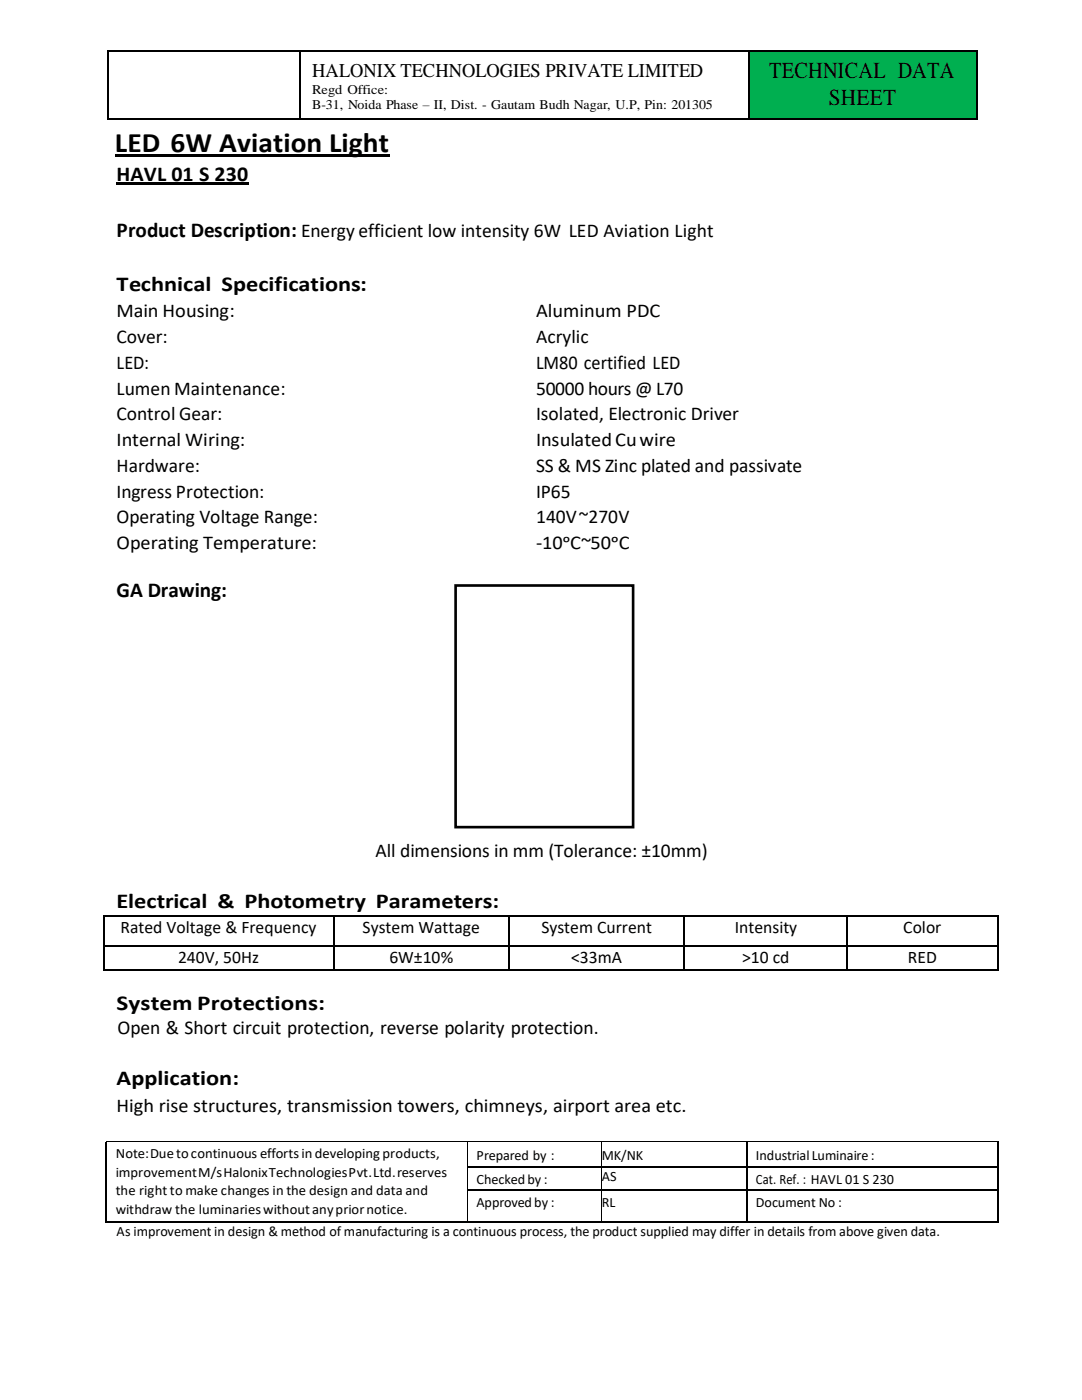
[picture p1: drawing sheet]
<svg xmlns="http://www.w3.org/2000/svg" width="216mm" height="279mm" viewBox="0 0 216 279" stroke-linecap="round" stroke-linejoin="round" font-family="sans-serif">
<defs><g id="words">
<text font-size="5.6" x="22.9" y="30.4">LED 6W Aviation Light</text>
<g font-size="4.6">
<text x="153.5" y="15.6">TECHNICAL DATA</text>
<text x="165.4" y="21">SHEET</text>
</g>
<g font-size="4.2">
<text x="23.2" y="36.2">HAVL 01 S 230</text>
<text x="23.2" y="47.3">Product Description: Energyefficient low intensity 6W LED Aviation Light</text>
<text x="23.2" y="58.1">Technical Specifications:</text>
<text x="23.2" y="119.1">GA Drawing:</text>
<text x="23.2" y="181.2">Electrical &amp; Photometry Parameters:</text>
<text x="23.2" y="201.6">System Protections:</text>
<text x="23.2" y="216.6">Application:</text>
</g>
<g font-size="3.9">
<text x="62.3" y="15.3">HALONIX TECHNOLOGIES PRIVATE LIMITED</text>
<text x="23.2" y="63.3">Main Housing:</text>
<text x="107" y="63.3">Aluminum PDC</text>
<text x="23.2" y="68.5">Cover:</text>
<text x="107" y="68.5">Acrylic</text>
<text x="23.2" y="73.6">LED:</text>
<text x="107" y="73.6">LM80 certified LED</text>
<text x="23.2" y="78.7">Lumen Maintenance:</text>
<text x="23.2" y="83.9">Control Gear:</text>
<text x="107" y="78.7">50000 hours @ L70</text>
<text x="107" y="83.9">Isolated, Electronic Driver</text>
<text x="23.2" y="89.1">Internal Wiring:</text>
<text x="107" y="89.1">InsulatedCuwire</text>
<text x="23.2" y="94.2">Hardware:</text>
<text x="107" y="94.2">SS &amp; MS Zinc plated and passivate</text>
<text x="23.2" y="99.3">Ingress Protection:</text>
<text x="107" y="99.3">IP65</text>
<text x="23.2" y="104.5">Operating Voltage Range:</text>
<text x="107" y="104.5">140V~270V</text>
<text x="23.2" y="109.6">Operating Temperature:</text>
<text x="107" y="109.6">-10ᵒC~50ᵒC</text>
<text x="74.9" y="171">All dimensions in mm (Tolerance: ±10mm)</text>
<text x="23.5" y="206.4">Open &amp; Short circuit protection, reverse polarity protection.</text>
<text x="23.2" y="221.9">High rise structures, transmission towers, chimneys, airport area etc.</text>
</g>
<g font-size="3.5">
<text x="24.1" y="186.2">Rated Voltage &amp; Frequency</text>
<text x="72.4" y="186.2">System Wattage</text>
<text x="108" y="186.2">System Current</text>
<text x="146.6" y="186.2">Intensity</text>
<text x="180.2" y="186.2">Color</text>
<text x="35.5" y="192.3">240V, 50Hz</text>
<text x="77.7" y="192.3">6W±10%</text>
<text x="114" y="192.3">&lt;33mA</text>
<text x="148.1" y="192.3">&gt;10 cd</text>
<text x="181.2" y="192.3">RED</text>
</g>
<g font-size="2.8">
<text x="23.1" y="231.2">Note:Duetocontinuous effortsin developing products,</text>
<text x="95.1" y="231.5">Prepared by :</text>
<text x="120.1" y="231.5">MK/NK</text>
<text x="150.8" y="231.5">IndustrialLuminaire:</text>
<text x="23.1" y="234.9">improvementM/sHalonixTechnologiesPvt.Ltd.reserves</text>
<text x="23.1" y="238.5">the right to make changes in the design and data and</text>
<text x="95.1" y="236.4">Checkedby :</text>
<text x="120.1" y="235.7">AS</text>
<text x="150.8" y="236.4">Cat. Ref. : HAVL 01 S 230</text>
<text x="23.1" y="242.2">withdraw the luminarieswithoutanypriornotice.</text>
<text x="95.1" y="241">Approvedby :</text>
<text x="120.1" y="241">RL</text>
<text x="150.8" y="241">Document No :</text>
<text x="23.2" y="246.6">As improvement in design &amp; method of manufacturing is a continuous process, the product supplied may differ in details from above given data.</text>
</g>
<g font-size="2.7">
<text x="62.3" y="18.7">Regd Office:</text>
<text x="62.3" y="21.7">B-31, Noida Phase – II, Dist. - Gautam Budh Nagar, U.P, Pin: 201305</text>
</g>
</g></defs>
<g fill="#00af50">
<path d="M149.6 10.3h45.2v13.4h-45.2z" fill-rule="evenodd"/>
<path d="M149.6 10.3h45.2v6.5h-45.2z" fill-rule="evenodd"/>
<path d="M149.6 16.8h45.2v5.3h-45.2z" fill-rule="evenodd"/>
</g>
<g fill="#000">
<path d="M21.4 10.1h.2v.2h-.2z" fill-rule="evenodd"/>
<path d="M21.4 10.1h.2v.2h-.2z" fill-rule="evenodd"/>
<path d="M59.7 10.1h.3v.2h-.3z" fill-rule="evenodd"/>
<path d="M149.3 10.1h.3v.2h-.3z" fill-rule="evenodd"/>
<path d="M194.9 10.1h.2v.2h-.2z" fill-rule="evenodd"/>
<path d="M194.9 10.1h.2v.2h-.2z" fill-rule="evenodd"/>
<path d="M21.4 23.7h.2v.3h-.2z" fill-rule="evenodd"/>
<path d="M21.4 23.7h.2v.3h-.2z" fill-rule="evenodd"/>
<path d="M22.9 30.7h54.8v.6h-54.8z" fill-rule="evenodd"/>
<path d="M23.2 36.5h26.4v.5h-26.4z" fill-rule="evenodd"/>
<path d="M59.7 23.7h.3v.3h-.3z" fill-rule="evenodd"/>
<path d="M149.3 23.7h.3v.3h-.3z" fill-rule="evenodd"/>
<path d="M194.9 23.7h.2v.3h-.2z" fill-rule="evenodd"/>
<path d="M194.9 23.7h.2v.3h-.2z" fill-rule="evenodd"/>
<path d="M20.6 182.6h.2v.2h-.2z" fill-rule="evenodd"/>
<path d="M20.6 182.6h.2v.2h-.2z" fill-rule="evenodd"/>
<path d="M20.6 188.7h.2v.2h-.2z" fill-rule="evenodd"/>
<path d="M20.6 193.4h.2v.2h-.2z" fill-rule="evenodd"/>
<path d="M20.6 193.4h.2v.2h-.2z" fill-rule="evenodd"/>
<path d="M66.5 182.6h.2v.2h-.2z" fill-rule="evenodd"/>
<path d="M66.5 188.7h.2v.2h-.2z" fill-rule="evenodd"/>
<path d="M66.5 193.4h.2v.2h-.2z" fill-rule="evenodd"/>
<path d="M101.4 182.6h.3v.2h-.3z" fill-rule="evenodd"/>
<path d="M101.4 188.7h.3v.2h-.3z" fill-rule="evenodd"/>
<path d="M101.4 193.4h.3v.2h-.3z" fill-rule="evenodd"/>
<path d="M136.5 182.6h.2v.2h-.2z" fill-rule="evenodd"/>
<path d="M136.5 188.7h.2v.2h-.2z" fill-rule="evenodd"/>
<path d="M136.5 193.4h.2v.2h-.2z" fill-rule="evenodd"/>
<path d="M169 182.6h.2v.2h-.2z" fill-rule="evenodd"/>
<path d="M169 188.7h.2v.2h-.2z" fill-rule="evenodd"/>
<path d="M169 193.4h.2v.2h-.2z" fill-rule="evenodd"/>
<path d="M199 182.6h.2v.2h-.2z" fill-rule="evenodd"/>
<path d="M199 182.6h.2v.2h-.2z" fill-rule="evenodd"/>
<path d="M199 188.7h.2v.2h-.2z" fill-rule="evenodd"/>
<path d="M199 193.4h.2v.2h-.2z" fill-rule="evenodd"/>
<path d="M199 193.4h.2v.2h-.2z" fill-rule="evenodd"/>
<path d="M21.1 232.9h.2v.2h-.2z" fill-rule="evenodd"/>
<path d="M21.1 237.5h.2v.2h-.2z" fill-rule="evenodd"/>
<path d="M93.2 227.8h.2v.2h-.2z" fill-rule="evenodd"/>
<path d="M93.2 232.9h.2v.2h-.2z" fill-rule="evenodd"/>
<path d="M93.2 237.5h.2v.2h-.2z" fill-rule="evenodd"/>
<path d="M119.9 227.8h.2v.2h-.2z" fill-rule="evenodd"/>
<path d="M119.9 232.9h.2v.2h-.2z" fill-rule="evenodd"/>
<path d="M119.9 237.5h.2v.2h-.2z" fill-rule="evenodd"/>
<path d="M148.9 227.8h.2v.2h-.2z" fill-rule="evenodd"/>
<path d="M148.9 232.9h.2v.2h-.2z" fill-rule="evenodd"/>
<path d="M148.9 237.5h.2v.2h-.2z" fill-rule="evenodd"/>
<path d="M199 227.8h.2v.2h-.2z" fill-rule="evenodd"/>
<path d="M199 232.9h.2v.2h-.2z" fill-rule="evenodd"/>
<path d="M199 237.5h.2v.2h-.2z" fill-rule="evenodd"/>
<path d="M21.1 243.7h.2v.3h-.2z" fill-rule="evenodd"/>
<path d="M21.1 243.7h.2v.3h-.2z" fill-rule="evenodd"/>
<path d="M93.2 243.7h.2v.3h-.2z" fill-rule="evenodd"/>
<path d="M119.9 243.7h.2v.3h-.2z" fill-rule="evenodd"/>
<path d="M148.9 243.7h.2v.3h-.2z" fill-rule="evenodd"/>
<path d="M199 243.7h.2v.3h-.2z" fill-rule="evenodd"/>
<path d="M199 243.7h.2v.3h-.2z" fill-rule="evenodd"/>
</g>
<path d="M21.5 10.3v13.4M21.6 10.2h38.1M59.8 10.3v13.4M60 10.2h89.3M149.6 10.2h45.3M195 10.3v13.4M21.6 23.8h38.1M60 23.8h89.3M149.6 23.8h45.3" fill="none" stroke="#000" stroke-width=".25"/>
<path d="M149.5 10.3v13.4" fill="none" stroke="#000" stroke-width=".26"/>
<g fill="none" stroke="#000" stroke-width=".21">
<path d="M20.7 182.8v5.9M20.7 188.9v4.5M20.8 182.7h45.7M20.8 188.8h45.7M20.8 193.5h45.7M66.6 182.8v5.9M66.6 188.9v4.5M66.7 182.7h34.7M66.7 188.8h34.7M66.7 193.5h34.7M101.6 182.8v5.9M101.6 188.9v4.5"/>
<path d="M101.7 182.7h34.8M101.7 188.8h34.8M101.7 193.5h34.8M136.6 182.8v5.9M136.6 188.9v4.5M136.7 182.7h32.3M136.7 188.8h32.3M136.7 193.5h32.3M169.1 182.8v5.9M169.1 188.9v4.5M169.2 182.7h29.8M169.2 188.8h29.8"/>
<path d="M169.2 193.5h29.8M199.1 182.8v5.9M199.1 188.9v4.5M21.2 228v4.9M21.2 233.1v4.4M21.2 237.7v6M93.4 233h26.5M93.4 237.6h26.5M120.1 233h28.8M120.1 237.6h28.8M149 228v4.9M149 233.1v4.4"/>
<path d="M149 237.7v6M149.1 233h49.9M149.1 237.6h49.9M199.1 228v4.9M199.1 233.1v4.4M199.1 237.7v6M21.3 243.9h71.9M93.4 243.9h26.5M120.1 243.9h28.8M149.1 243.9h49.9"/>
</g>
<path d="M21.1 227.9h72.1M93.3 228v4.9M93.3 233.1v4.4M93.3 237.7v6M93.4 227.9h26.5M120 228v4.9M120 233.1v4.4M120 237.7v6M120.1 227.9h28.8M149.1 227.9h49.9" fill="none" stroke="#000" stroke-width=".2"/>
<path d="M90.9 116.9h35.4v48.2h-35.4z" fill="none" stroke="#000" stroke-width=".53"/>
<use href="#words"/>
</svg>
